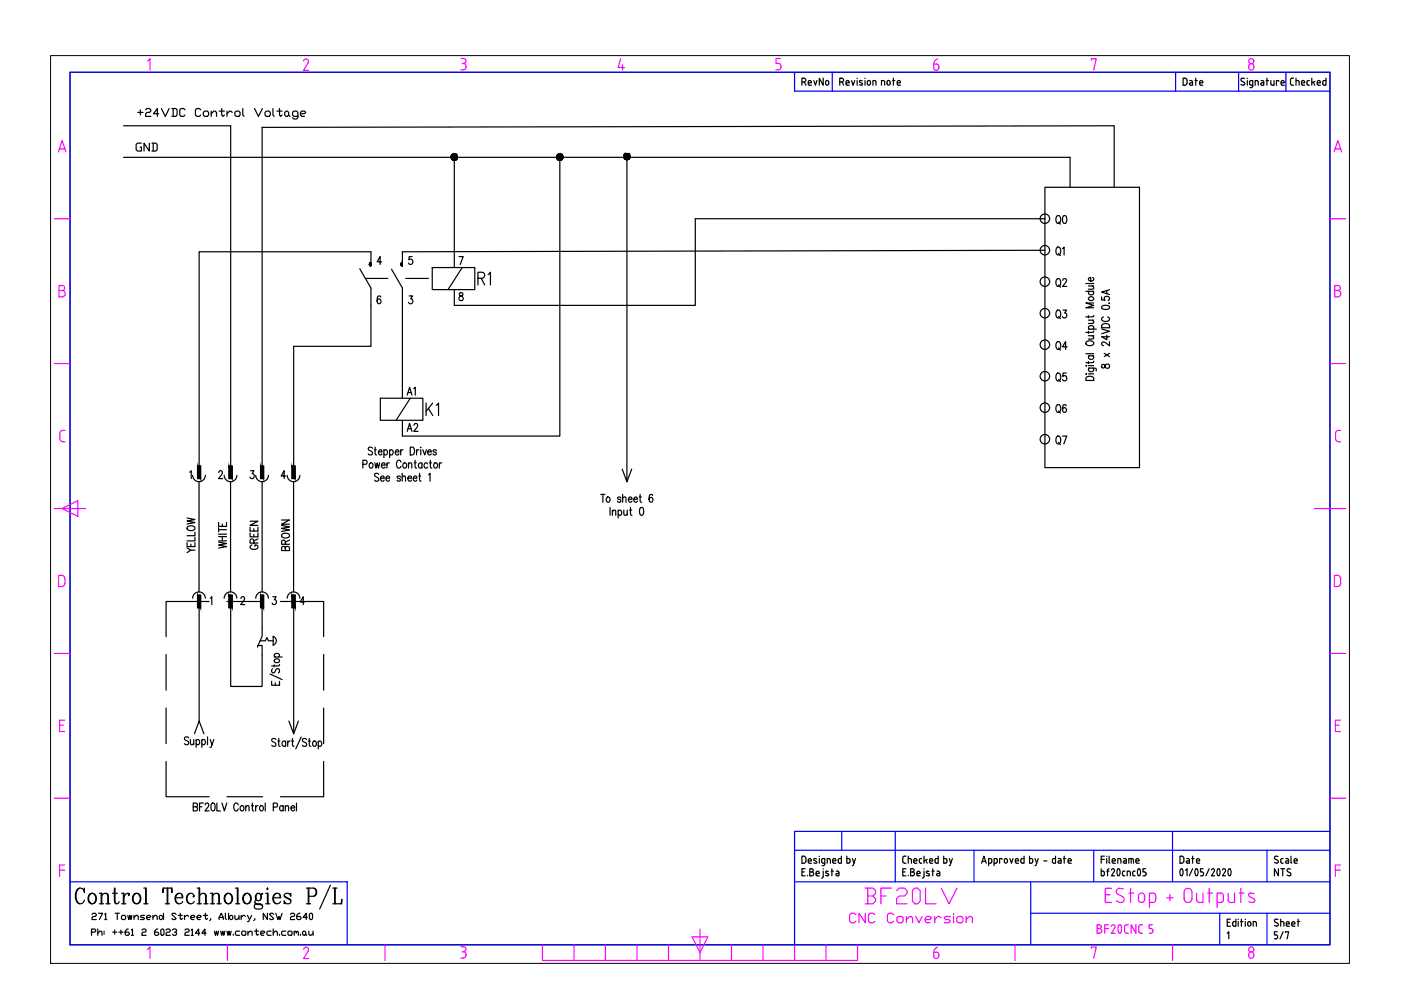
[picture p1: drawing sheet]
<svg xmlns="http://www.w3.org/2000/svg" width="297mm" height="210mm" viewBox="0 0 297 210" stroke-linecap="round" stroke-linejoin="round" font-family="sans-serif">
<defs><g id="words">
<text font-size="7.1" fill="#f0f" x="182.4" y="193">BF20LV</text>
<g font-size="5.7" fill="#f0f">
<text x="197.2" y="16.2">6</text>
<text x="197.2" y="204.6">6</text>
</g>
<g font-size="5.7">
<text x="105.1" y="61.7" transform="rotate(-90 105.1 61.7)">R1</text>
<text x="89.6" y="89.3">K1</text>
<text x="269.2" y="187.7">NTS</text>
</g>
<text font-size="5.3" fill="#f0f" x="179.2" y="196.8">CNC Conversion</text>
<g font-size="4.9">
<text x="223" y="48.7">Q0</text>
<text x="226.8" y="55.4" transform="rotate(-90 226.8 55.4)">Q1</text>
<text x="223" y="62.1">Q2</text>
<text x="223" y="68.8">Q3</text>
<text x="223" y="75.5">Q4</text>
<text x="223" y="82.2">Q5</text>
<text x="85.4" y="85">A1</text>
<text x="223" y="88.9">Q6</text>
<text x="85.4" y="92.8">A2</text>
<text x="223" y="95.6">Q7</text>
<text x="269.2" y="200.4">5/7</text>
</g>
<g font-size="4.4">
<text x="27.9" y="33.2">GND</text>
<text x="62.4" y="117.8" transform="rotate(-90 62.4 117.8)">BROWN</text>
</g>
</g></defs>
<!-- layer: 0 -->
<path d="M10.7 11.8h275.4v192.5h-275.4zM14.9 15.3h267.1v185h-267.1z" fill="none" stroke="#000" stroke-width=".21"/>
<!-- layer: FRAME070 -->
<g fill="none" stroke="#00f" stroke-width=".25">
<path d="M14.9 15.3h267.1v185h-267.1zM168.5 15.3v4h113.5M176.5 15.3v4M249.3 15.3v4M262.6 15.3v4M272.6 15.3v4M178.5 176.3v4M189.8 176.3v10.7M248.6 176.3v10.7M282 176.3h-113.5v24M14.9 187h58.7v13.3M168.5 187h113.5"/>
<path d="M168.5 180.3h113.5M206.5 180.3v6.7M218.5 193.6h63.5M218.5 187v13.3M231.9 180.3v6.7M258.6 193.6v6.7M268.6 180.3v6.7M268.6 193.6v6.7"/>
</g>
<!-- layer: FRAME050 -->
<g fill="none" stroke="#f0f" stroke-width=".25">
<path d="M31.3 13l.5-.6v2.5M64.4 12.9a.54 .54 0 0 1 .7-.3 .54 .54 0 0 1 .2 .7l-.9 1.6h1M97.7 12.4h.6a.54 .54 0 0 1 .5 .5 .54 .54 0 0 1-.5 .6M98 13.5h.3M98.3 13.4a.69 .69 0 0 1 .5 .7 .69 .69 0 0 1-.5 .7h-.6M131.6 12.4l-.5 1.9h1.3M132 13.8v1.1M165.5 12.4h-1v1.1l.5-.1a.69 .69 0 0 1 .6 .7 .69 .69 0 0 1-.6 .7h-.5M231.4 12.7v-.3h1l-.5 2.5M264.8 13.8a.59 .59 0 0 1 .9 0 .59 .59 0 0 1 0 .8 .59 .59 0 0 1-.9 0zM12.4 32.2l.8-2.4 .8 2.4M12.6 31.6h1.2"/>
<path d="M282.8 32.2l.8-2.4 .9 2.4M283.1 31.6h1.1M11.5 46.4h3.4M282 46.4h3.3M11.5 77.1h3.4M12.5 61.6h.7M13.2 60.5a.54 .54 0 0 1 .5 .6 .54 .54 0 0 1-.5 .5 .67 .67 0 0 1 .6 .7 .67 .67 0 0 1-.6 .6M13.2 60.5h-.7v2.4h.7M282 77.1h3.3M283 61.6h.6M283.6 61.6a.67 .67 0 0 1 .7 .7 .67 .67 0 0 1-.7 .6M283.6 61.6a.54 .54 0 0 0 .6-.5 .54 .54 0 0 0-.6-.6h-.6v2.4h.6"/>
<path d="M13.8 91.2a.83 .83 0 0 0-1.1 .4v1.4a.6 .6 0 0 0 .6 .6l.5 .1M283.2 93a.6 .6 0 0 0 .6 .6l.4 .1M283.2 91.9v1.1M284.2 91.2a.83 .83 0 0 0-1 .4v.3M11.5 107.8h6.7M13.2 107.8l3.3-1.6v3.3zM278.7 107.8h6.6M11.5 138.5h3.4M13.8 122.7a.69 .69 0 0 0-.8-.7h-.6v2.4a1.01 1.01 0 0 0 1.3-.5l.1-.3M13.8 122.7v1M282 138.5h3.3M282.9 122h.6a.73 .73 0 0 1 .7 .7v.9a.73 .73 0 0 1-.7 .8h-.6z"/>
<path d="M12.6 153.8h.8M13.7 152.7h-1.1v2.4h1.1M283.1 153.8h.8M284.2 152.7h-1.1v2.4h1.1M11.5 169.2h3.4M282 169.2h3.3M12.6 184.5h1.1M13.7 183.4h-1.1v2.4M146.7 198.6h3.4l-1.7 3.4zM148.4 197v6.6M232.6 196.1h.5a.39 .39 0 0 1 .4 .4 .39 .39 0 0 1-.4 .3 .51 .51 0 0 1 .5 .6 .51 .51 0 0 1-.5 .5h-.5zM232.6 196.9h.5"/>
<path d="M234.2 196.9h.8M234.4 189.7h1M235 196.1h-.8v1.8M235.6 196.4l.1-.2a.4 .4 0 0 1 .5-.1 .4 .4 0 0 1 .1 .6M235.7 188.3h-1.3v3h1.3M236.4 196.7l-.8 1.2h.8M237.2 196.2a1.68 1.68 0 0 0 0 1.6M237.2 196.2l.2-.1a1.23 1.23 0 0 1 0 1.8l-.2-.1M238.2 188.5l-.3-.1a.73 .73 0 0 0-1 .2 .73 .73 0 0 0 .1 1l1 .5a.71 .71 0 0 1 .2 1 .71 .71 0 0 1-1 .1l-.5-.2M238.4 197.4l.2 .4 .6 .1M239.2 196.1h-.6l-.1 .2-.1 1.1M239.4 189.4h1"/>
<path d="M239.7 188.3v3M240.8 196.1v1.8l-1-1.8v1.8M241.4 190a.67 .67 0 0 1 .6-.7 .67 .67 0 0 1 .7 .7v.7M241.4 190.7a.67 .67 0 0 0 .6 .6 .67 .67 0 0 0 .7-.6M241.4 190v.7M241.4 197.4l.2 .4 .6 .1M242.2 196.1h-.6l-.1 .2-.1 1.1M243.7 191.3h.7a.62 .62 0 0 0 .6-.5v-.9a.55 .55 0 0 0-.6-.5h-.7v3M244.3 196.1h-.7v.8h.6l.2 .4M244.4 197.5l-.2 .3-.6 .1M244.4 197.3v.2M247.4 190.4h1.3"/>
<path d="M248 189.7v1.3M251.3 188.6a.84 .84 0 0 1 .9-.2 .84 .84 0 0 1 .5 .8v1.3a.84 .84 0 0 1-.8 .8 .84 .84 0 0 1-.8-.8v-1.3zM253.7 189.4v1.4a.58 .58 0 0 0 .6 .5h.8v-1.9M256.1 189.4h1M256.4 188.3v3M258.1 191.3h.7a.58 .58 0 0 0 .6-.5v-.9a.55 .55 0 0 0-.6-.5h-.7v3M260.4 190.8a.58 .58 0 0 0 .6 .5M260.4 189.4v1.4M261.7 189.4v1.9h-.7M262.7 189.4h1.1M263.1 188.3v3M265.8 190.5l.2 .3-.2 .5h-.4l-.7-.1"/>
<path d="M265.9 189.5l-.9-.1-.3 .4 .2 .3 .9 .5M283.1 184.5h1.1M284.2 183.4h-1.1v2.4M31.3 201.3l.5-.5v2.4M48.2 200.3v3.3M64.4 201.2a.54 .54 0 0 1 .7-.3 .54 .54 0 0 1 .2 .8l-.9 1.5h1M81.6 200.3v3.3M97.7 200.7h.6M98 201.8h.3M98.3 200.7a.54 .54 0 0 1 .5 .5 .54 .54 0 0 1-.5 .6M98.3 201.8a.68 .68 0 0 1 .5 .6 .68 .68 0 0 1-.5 .7h-.6M115 200.3v3.3h66.8v-3.3"/>
<path d="M121.7 200.3v3.3M128.4 200.3v3.3M135.1 200.3v3.3M141.7 200.3v3.3M155.1 200.3v3.3M161.8 200.3v3.3M168.5 200.3v3.3M175.1 200.3v3.3M215.2 200.3v3.3M231.4 201v-.2h1l-.5 2.4M248.6 200.3v3.3M264.8 202.1a.59 .59 0 0 1 .9 0 .59 .59 0 0 1 0 .8 .59 .59 0 0 1-.9 0z"/>
<circle cx="265.3" cy="13" r=".54"/>
<circle cx="265.3" cy="201.3" r=".54"/>
</g>
<!-- layer: FRAME025 -->
<g fill="none" stroke="#000" stroke-width=".25">
<path d="M170 17.4h.4a.41 .41 0 0 0 .5-.4 .41 .41 0 0 0-.5-.4h-.4v1.5M170.5 17.4l.4 .7M171.6 18.1h.4M172 17.4a.32 .32 0 0 0-.3-.3 .32 .32 0 0 0-.3 .3v.4l.2 .3M172 17.4v.2h-.6M172.5 17.1l.4 1 .3-1M174.5 16.6v1.5l-.8-1.5v1.5M175 17.7v-.3a.33 .33 0 0 1 .4-.3 .33 .33 0 0 1 .3 .3v.3M175 17.7a.33 .33 0 0 0 .4 .4 .33 .33 0 0 0 .3-.4M178 17.4h.5a.41 .41 0 0 0 .4-.4 .41 .41 0 0 0-.4-.4h-.5v1.5M178.6 17.4l.3 .7M179.4 17.6h.7l-.1-.2a.33 .33 0 0 0-.3-.3 .33 .33 0 0 0-.3 .3l.1 .6 .6 .1"/>
<path d="M180.5 17.1l.4 1 .3-1M181.7 16.6v.1M181.7 17.1v1M182.8 17.7v.3h-.6M182.8 17.1h-.4l-.2 .1 .1 .2 .5 .3M183.4 16.6v.1M183.4 17.1v1M183.9 17.7a.33 .33 0 0 0 .3 .4 .33 .33 0 0 0 .3-.4M183.9 17.7v-.3a.33 .33 0 0 1 .3-.3 .33 .33 0 0 1 .3 .3l.1 .3M185.1 18.1v-1l.6 .1v.9M187.6 17.3l-.2-.2h-.5v1M187.6 17.4v.7"/>
<path d="M188.1 17.7a.33 .33 0 0 0 .3 .4 .33 .33 0 0 0 .3-.4M188.7 17.4a.33 .33 0 0 0-.3-.3 .33 .33 0 0 0-.3 .3v.3M188.7 17.4v.3M189.2 17.1h.5M189.4 16.6v1.5M190.9 17.4a.33 .33 0 0 0-.3-.3 .33 .33 0 0 0-.4 .3l.1 .6 .6 .1M190.9 17.4v.2h-.7M251.2 16.6h.2a.99 .99 0 0 1 .2 1.2l-.4 .3M251.2 16.6h-.4v1.5h.4M252.3 17.1l.5 .1v.9l-.6-.1v-.4h.6M253.4 17.1h.4M253.5 16.6v1.5"/>
<path d="M254.4 17.6h.6v-.2a.33 .33 0 0 0-.3-.3 .33 .33 0 0 0-.3 .3v.6l.6 .1M263.3 17.2l.4 .2a.37 .37 0 0 1 .1 .6 .37 .37 0 0 1-.5 0l-.2-.1M263.8 16.7l-.4-.1-.2 .1-.1 .3 .2 .2M264.4 16.6v.1M264.4 17.1v1M265 18.6h.3M265.6 18.1l-.6-.2-.1-.5 .2-.3h.5v1.2l-.3 .3M266.1 18.1v-1l.6 .1 .1 .9M267.4 17.1l.5 .1v.9l-.5-.1v-.4h.5M268.4 17.1h.6M268.6 16.6v1.5M269.4 17.1l.1 .8 .6 .2v-1"/>
<path d="M271.1 17.3v-.2h-.5v1M271.6 17.6h.7v-.2a.33 .33 0 0 0-.4-.3 .33 .33 0 0 0-.3 .3l.1 .6 .6 .1M274.3 16.6l-.7 .2v.9l.2 .3 .5 .1M274.8 17.1l.6 .1v.9M274.8 16.6v1.5M276.6 17.4a.33 .33 0 0 0-.3-.3 .33 .33 0 0 0-.4 .3l.1 .6 .6 .1M276.6 17.4v.2h-.7M277.4 17.1l-.3 .3v.5l.3 .2M277.4 18.1h.2M277.4 17.1h.2M278.1 16.6v1.5M278.4 17.4l.4 .7"/>
<path d="M278.8 17.3l-.7 .3M279.3 17.6h.6v-.2a.33 .33 0 0 0-.3-.3 .33 .33 0 0 0-.3 .3l.1 .6 .5 .1M280.7 17.1l-.2 .3v.5l.2 .2M280.7 17.1h.4M281.1 16.6v1.5h-.4M16.9 188.3a2.13 2.13 0 0 0 0 3.3M17.8 188.8l.1 .5v-1l-.1 .5a.88 .88 0 0 0-1-.5 .88 .88 0 0 0-.7 .8 1.9 1.9 0 0 0 .8 2.5 .89 .89 0 0 0 1-.8M19.4 197.6h.7l.2-.4-.2-.2h-.7v1.3M19.4 189.4a1.14 1.14 0 0 0-.7 1.2 1.14 1.14 0 0 0 1 1 1.14 1.14 0 0 0 .7-1.2 1.14 1.14 0 0 0-1-1 1.28 1.28 0 0 0 0 2.2M19.5 193.9l.2-.3h.5l.2 .3-.2 .4h-.5l-.2 .2v.5h.9M19.7 189.4a1.28 1.28 0 0 1 0 2.2M20.7 197.9l.5-.5h.2l.2 .2v.7"/>
<path d="M20.7 197v1.3M20.9 193.6h.9l-.7 1.4M21.1 189.4h.5v2.2M21.1 191.6h.9M21.5 189.4v2.2M21.6 189.9a.74 .74 0 0 1 .7-.5 .74 .74 0 0 1 .7 .5v1.7M22.1 197.4v.2M22.1 197.9v.2M22.2 193.9l.2-.3v1.4M22.2 195h.4M22.5 189.4l.4 .5v1.7M22.5 191.6h.9"/>
<path d="M23.9 197.6h.9M23.9 189.4h1M24.2 188.3v2.7l.2 .5 .5 .1 .4-.4M24.3 197.2v.9M24.4 188.3v2.7l.2 .6M24.4 193.6h.9M24.9 193.6v1.4M25.2 197.6h.9M25.6 197.2v.9M25.8 189.4h.5v2.2M25.8 191.6h.9M26 194.1h.4l.2 .2v.5l-.2 .2h-.4l-.2-.2v-.5z"/>
<path d="M26.2 189.4v2.2M27.1 194.1l.2 .9 .2-.9 .3 .9 .2-.9M27.2 197h-.2l-.5 .4v.7l.2 .2h.5l.2-.4-.2-.3h-.7M27.3 189.6l-.1 .1 .1 .2 .1-.2-.1-.3a.95 .95 0 0 0-1 1M27.9 197.2l.2-.2v1.3M27.9 198.3h.4M28.4 194.5l.5-.4h.2l.2 .2v.7M28.4 194.1v.9M28.8 189.4a1.14 1.14 0 0 0-.7 1.2 1.14 1.14 0 0 0 1 1 1.14 1.14 0 0 0 .8-1.2 1.14 1.14 0 0 0-1.1-1 1.28 1.28 0 0 0 0 2.2M29.1 189.4a1.28 1.28 0 0 1 0 2.2M30.1 197.2l.2-.2h.5l.2 .2-.2 .4h-.5l-.2 .3v.4h.9M30.5 188.3h.5v3.3"/>
<path d="M30.5 191.6h.9M30.6 194.1h-.6l-.2 .2 .2 .2h.4l.2 .3-.2 .2h-.6M30.9 188.3v3.3M31.1 194.5h.7l.2-.2-.2-.2h-.5l-.2 .2v.5l.2 .2h.5M32.4 194.5l.5-.4h.2l.2 .2v.7M32.4 194.1v.9M33.4 197h-.2l-.4 .4v.7l.2 .2h.4l.2-.2-.2-.5h-.6M34 194.1h.2l.5 .4-.5 .5-.4-.2v-.5zM34.1 197.2l.2-.2 .5 .2v.9l-.3 .2-.4-.2zM34.7 193.6v1.4M34.7 188.3l-.1 1v-1h1.9v1l-.2-1M35.1 191.6h.9"/>
<path d="M35.2 197.2l.2-.2h.5l.2 .2v.2l-.2 .2h-.5l-.2 .3v.4h.9M35.4 188.3v3.3M35.6 188.3v3.3M36.5 197.2l.3-.2h.4l.2 .4-.4 .2M37.2 197.6l.2 .3-.2 .4h-.4l-.3-.2M37.2 190.4h1.5a.8 .8 0 0 0-.5-1 .8 .8 0 0 0-1 .5 1.05 1.05 0 0 0 0 1.3 1.05 1.05 0 0 0 1.3 .3l.2-.3M37.3 193.9l-.2-.3h-.4l-.3 .3 .9 .9-.2 .2h-.4l-.3-.2M37.8 194.1h.9M37.9 189.4a1.28 1.28 0 0 0 0 2.2M38.2 193.6v1.2l.2 .2 .3-.2M38.5 189.6l.1 .8M39.1 194.1v.9"/>
<path d="M39.2 197.2l.2-.2h.5l.2 .2-.2 .4h-.5l-.2 .3v.4h.9M40 194.3l-.2-.2h-.2l-.5 .4M40.3 189.4a1.28 1.28 0 0 0 0 2.2M40.4 194.5h.7l.2-.2-.2-.2h-.4l-.3 .2v.5l.3 .2h.4M40.5 197.2l.3-.2v1.3M40.5 198.3h.5M41.1 189.9l-.2 .1 .2 .2 .1-.2a.79 .79 0 0 0-.7-.6 .79 .79 0 0 0-.8 .5 1.05 1.05 0 0 0 0 1.3 1.05 1.05 0 0 0 1.2 .3l.3-.3M41.8 194.5h.7l.2-.2-.2-.2h-.5l-.2 .2v.5l.2 .2h.5M41.8 191.6h.9M41.8 188.3h.5v3.3M42.2 188.3v3.3M42.3 197.9h-.9l.7-.9v1.3"/>
<path d="M42.3 189.9a.74 .74 0 0 1 .7-.5 .74 .74 0 0 1 .7 .5v1.7M43.1 194.1h.9M43.2 189.4l.4 .5v1.7M43.2 191.6h.9M43.6 193.6v1.2l.2 .2 .2-.2M43.7 197.9h-.9l.6-.9v1.3M44.6 189.4h.5v2.2M44.6 191.6h.9M44.7 194.8l-.3 .4M45 189.4v2.2M45.1 189.9a.74 .74 0 0 1 .7-.5 .74 .74 0 0 1 .7 .5v1.7M45.5 197.4l.2 .9 .2-.9 .2 .9 .2-.9"/>
<path d="M46 189.4l.4 .5v1.7M46 191.6h.9M46.5 195v-.5l.4-.9 .4 .9v.5M46.5 194.5h.8M46.8 197.4l.2 .9 .2-.9 .2 .9 .3-.9M47.8 193.6v1.2l.2 .2M48.1 197.4l.2 .9 .3-.9 .2 .9 .2-.9M48.3 189.4a1.14 1.14 0 0 0-.8 1.2 1.14 1.14 0 0 0 1 1 1.14 1.14 0 0 0 .8-1.2 1.14 1.14 0 0 0-1-1 1.28 1.28 0 0 0 0 2.2M48.5 194.5l.4-.4h.2l.3 .2v.5l-.5 .2zM48.5 193.6v1.4M48.5 189.4a1.28 1.28 0 0 1 0 2.2M49.5 198.1v.2"/>
<path d="M49.8 194.1v.7l.2 .2h.2l.5-.5M49.9 188.3h.6v3.3M49.9 191.6h.9M50.3 188.3v3.3M50.7 194.1v.9M50.8 197.4h-.7l-.2 .2v.5l.2 .2h.7M51.1 194.1v.9M51.2 197.6l.3-.2h.4l.2 .2v.5l-.2 .2h-.4l-.3-.2zM52 194.3l-.4-.2-.5 .4M52.3 189.4a1.14 1.14 0 0 0-.8 1.2 1.14 1.14 0 0 0 1 1 1.14 1.14 0 0 0 .8-1.2 1.14 1.14 0 0 0-1-1 1.26 1.26 0 0 0 0 2.2M52.5 194.1l.4 .9M52.5 189.4a1.28 1.28 0 0 1 0 2.2"/>
<path d="M52.6 197.9l.4-.5h.2l.3 .2v.7M52.6 197.4v.9M53.4 194.1l-.7 1.3h-.2M53.9 197.4h.9M54 194.8l-.2 .4M54 191.3l.5 .3 1.1 .2 .1 .3-.1 .5-.4 .1-1.2-.1-.1-.5 .1-.3 .4-.2M54.3 190.7a.71 .71 0 0 0-.1 .9l1 .2 .5 .3M54.3 197v1.1l.3 .2 .2-.2M54.4 189.6a.76 .76 0 0 1 1.1 .4 .76 .76 0 0 1-.6 1 .8 .8 0 0 1-.7-.5 .8 .8 0 0 1 .2-.9zM54.4 189.6l-.1 .3 .1 .9M55.2 189.6l.1 .3-.1 .9M55.2 197.9h.7l.2-.3-.2-.2h-.4l-.3 .2v.5l.3 .2h.4"/>
<path d="M55.4 189.6h.3v-.2l-.4 .3M56.3 189.4h.5v2.2M56.3 191.6h.9M56.7 193.6v1.4l-.9-1.4v1.4M56.7 188.3l.1 .1-.1 .2-.1-.2zM56.7 189.4v2.2M57.5 197.4h-.7l-.2 .2v.5l.2 .2h.7M57.9 197.9l.5-.5h.2l.2 .2v.7M57.9 197v1.3M58 190.4h1.5a.8 .8 0 0 0-.6-1 .8 .8 0 0 0-.9 .5 1.05 1.05 0 0 0 0 1.3 1.05 1.05 0 0 0 1.2 .3l.3-.3M58 193.9l-.2-.3h-.4l-.3 .3 .9 .9-.2 .2h-.4l-.3-.2M58.5 193.6l.4 1.4 .3-.7 .2 .7 .4-1.4"/>
<path d="M58.6 189.4a1.28 1.28 0 0 0 0 2.2M59.2 189.6l.2 .8M59.3 198.1v.2M60.3 189.9l1.4 .9v.5l-.4 .3-.8-.1-.2-.5v.6l.1-.3M60.6 197.4h-.7l-.2 .2v.5l.2 .2h.7M61 197.6l.2-.2h.5l.2 .2v.5l-.2 .2h-.5l-.2-.2zM61.5 189.7l.2-.3v.6l-.6-.6h-.5l-.3 .3v.3l1.4 1M61.6 193.9l.2-.3h.5l.2 .3-.2 .4h-.5l-.2 .2v.5h.9M62.4 197.6l.2-.2 .2 .5M62.4 197.4v.9M62.8 197.6l.2-.2 .3 .2v.7M63.6 193.6h-.2l-.5 .5v.7l.3 .2h.4l.2-.2-.2-.5h-.7"/>
<path d="M63.7 198.1v.2M64.1 197.6l.3-.2 .4 .2v.5l-.2 .2-.5-.2zM64.8 198.1l.2 .2M65 188.3h1.5a.9 .9 0 0 1 .7 .9 .9 .9 0 0 1-.7 .8h-1M65 191.6h.9M65.2 194.5h-.9l.6-.9v1.4M65.4 188.3v3.3M65.5 197.4v.7l.2 .2h.2l.5-.4M65.5 188.3v3.3M65.8 193.6h.3l.2 .3v.9l-.2 .2-.5-.2v-.9zM66.4 197.4v.9M66.5 188.3a.97 .97 0 0 1 .5 .9 .97 .97 0 0 1-.5 .8"/>
<path d="M70.1 187.7l-2.3 5M70.6 191.6h1.9v-.9l-.2 .9M70.6 188.3h.9M70.9 188.3v3.3M71.1 188.3v3.3M170 184.9h.5M170.7 184.2h-.7v1.5h.7M170.9 182l-.3-.4-.6-.1v1.5h.6l.3-.4M170.9 182v.6M171.2 185.6v.1M171.4 182.4a.33 .33 0 0 1 .3-.4 .33 .33 0 0 1 .3 .4M171.4 182.4v.4l.2 .2"/>
<path d="M171.6 183h.4M172 182.4v.1h-.6M172.1 184.8a.33 .33 0 0 0 .3-.3 .33 .33 0 0 0-.3-.3h-.4v1.5h.4a.41 .41 0 0 0 .4-.4 .41 .41 0 0 0-.4-.4h-.4M173 185.2h.7v-.2a.33 .33 0 0 0-.3-.3 .33 .33 0 0 0-.4 .3l.1 .6 .6 .1M173.1 182.1l-.4-.1-.2 .2 .1 .2 .6 .3-.1 .3-.6-.1M173.7 181.5v.1M173.7 182v1M174.3 183.5h.3M174.5 185.9l-.3 .3M174.5 184.2v.1M174.5 184.7v1.2M174.9 183l-.6-.1-.1-.6 .2-.2 .5-.1v1.2l-.3 .3"/>
<path d="M175.6 184.8l-.3-.1-.3 .1 .1 .3 .6 .3-.1 .2h-.6M176 182.3l-.1-.2-.5-.1v1M176.1 182.3v.7M176.2 184.7h.5M176.4 184.2v1.5M176.5 182.5h.7v-.2a.33 .33 0 0 0-.3-.3 .33 .33 0 0 0-.4 .4v.4l.3 .2M176.8 183h.4M177.3 184.7h.3M177.6 184.7l.2 .1 .1 .9-.6-.1v-.3l.6-.1M178.4 181.5v1.5h-.6l-.1-.3v-.5l.7-.2M179.5 181.5v1.5h.4M179.5 182h.4"/>
<path d="M179.9 182l.3 .3v.6l-.3 .1M180.7 182l.4 1M181.4 182l-.5 1.5h-.2M192.1 181.5l-.5 .1-.2 .3 .1 .9 .6 .2M192.1 184.2h-.7v1.5h.7M192.6 182l.5 .1 .1 .2M192.6 181.5v1.5M193.2 182.3v.7M193.5 184.2a.33 .33 0 0 1 .3 .3 .33 .33 0 0 1-.3 .3M193.5 184.2h-.4v1.5M193.7 182.4a.33 .33 0 0 1 .4-.4 .33 .33 0 0 1 .3 .4M193.8 182.4v.5l.6 .1"/>
<path d="M194.4 182.4v.1h-.6M194.4 185a.33 .33 0 0 1 .3-.3 .33 .33 0 0 1 .4 .3M195.4 182l-.3 .1-.2 .2 .1 .6 .4 .1M195.9 181.5v1.5M195.9 184.2v.1M195.9 184.7v1.2M196.3 182.4l.3 .6M196.6 182.2l-.7 .3M197 184.8l-.5-.1v.4M197.1 182.4v.5l.7 .1M197.1 182.4a.33 .33 0 0 1 .3-.4 .33 .33 0 0 1 .3 .4M197.6 184.7h.5"/>
<path d="M197.8 182.4v.1h-.7M197.8 184.2v1.5M198.5 182l-.2 .2-.1 .5 .3 .3M198.5 182h.4M198.7 184.7h.3M198.9 181.5v1.5h-.4M198.9 184.7l.3 .3M200.1 181.5v1.5h.5l.1-.3M200.1 182l.5 .1 .1 .2M200.8 182.3v.4M201.3 182l.3 1M201.9 182l-.5 1.5h-.1"/>
<path d="M208.1 183l.5-1.5 .5 1.5M208.3 182.6h.7M209.6 183h.4M210 182l.2 .2 .1 .5-.3 .3M210 182h-.4v1.5M210.8 183h.4M211.1 182l.3 .2v.5l-.3 .3M211.2 182h-.4v1.5M212.4 182.2v-.2h-.5v1M212.9 182.4a.33 .33 0 0 1 .4-.4 .33 .33 0 0 1 .3 .4M212.9 182.7a.33 .33 0 0 0 .4 .3 .33 .33 0 0 0 .3-.3M213 182.4v.3"/>
<path d="M213.6 182.4v.3M214.1 182l.4 1 .3-1M215.3 182.4a.33 .33 0 0 1 .3-.4 .33 .33 0 0 1 .3 .4M215.3 182.4l.1 .5 .6 .1M216 182.4v.1h-.7M217.1 181.5v1.5h-.5l-.2-.3 .1-.5 .6-.2M218.3 181.5v1.5h.5l.1-.3v-.5l-.6-.2M219.4 182l.4 1M220.1 182l-.5 1.5h-.2M221.3 182.5h.7M223.8 181.5v1.5h-.5l-.2-.3 .1-.5 .6-.2M224.4 182l.5 .2 .1 .8-.6-.1-.1-.1 .2-.3"/>
<path d="M224.6 182.5h.4M225.5 182h.5M225.6 181.5v1.5M226.5 182.8l.2 .2h.4M226.5 182.4a.33 .33 0 0 1 .3-.4 .33 .33 0 0 1 .3 .4M226.5 182.4v.4M227.1 182.4v.1h-.6M233.5 184.2v1.5h.5l.1-.3v-.6l-.6-.1M233.5 182.2h.6M234.1 181.5h-.6v1.5M234.6 181.5v.1M234.6 182v1"/>
<path d="M234.6 184.7h.6M235.1 184.2l-.3 .3v1.2M235.2 181.5v1.3l.1 .2M235.6 184.4l.4-.2a.33 .33 0 0 1 .2 .5M235.8 182.4v.4l.3 .2M235.8 182.4a.33 .33 0 0 1 .3-.4 .33 .33 0 0 1 .4 .4M236.1 183h.4M236.3 184.7l-.7 1h.7M236.5 182.4v.1h-.7M237 184.3v-.1a.85 .85 0 0 1 .1 1.5l-.1-.1a1.41 1.41 0 0 1 0-1.3zM237.6 182.3l-.1-.2-.5-.1v1M237.7 182.3v.7"/>
<path d="M238.2 182l.6 .2v.8l-.6-.1v-.1l.2-.3M238.3 184.7l-.3 .3v.6l.3 .1M238.3 184.7h.2M238.3 185.7h.2M238.4 182.5h.4M239.3 183v-1l1 .2v.8M239.6 185l-.1-.3h-.5v1M239.7 185v.7M239.8 182v1M240.7 184.7h-.4l-.2 .3 .1 .6 .5 .1M240.8 182.4a.33 .33 0 0 1 .4-.4 .33 .33 0 0 1 .3 .4M240.8 182.4l.1 .5 .6 .1"/>
<path d="M241.3 184.3l.1-.1a.87 .87 0 0 1 .1 1.5l-.2-.1a1.41 1.41 0 0 1 0-1.3zM241.5 182.4v.1h-.7M242.9 184.2h-.6v.7h.5l.2 .3M243 185.4l-.2 .3h-.5M243 185.2v.2M250.3 184.3l.1-.1a.87 .87 0 0 1 .1 1.5l-.2-.1a1.41 1.41 0 0 1 0-1.3zM251 182l-.2-.4-.6-.1v1.5h.6l.2-.4M251 182v.6M251.3 184.5l.4-.3v1.5M251.6 182l.5 .2 .1 .8-.6-.1-.1-.1 .3-.3M251.8 182.5h.4M252.7 182h.5"/>
<path d="M252.8 181.5v1.5M252.8 184.2l-.6 1.5M253.5 184.3l.1-.1a.85 .85 0 0 1 .1 1.5l-.2-.1a1.41 1.41 0 0 1 0-1.3zM253.7 182.4v.4l.2 .2M253.7 182.4a.33 .33 0 0 1 .3-.4 .33 .33 0 0 1 .3 .4M253.9 183h.5M254.4 182.4v.1h-.7M255.1 184.2h-.6v.7h.5l.2 .5-.2 .3h-.5M256.4 184.2l-.7 1.5M256.8 184.4l.4-.2a.33 .33 0 0 1 .3 .5M257.5 184.7l-.6 1h.6M258.2 184.3l.1-.1a.85 .85 0 0 1 0 1.5l-.1-.1a1.41 1.41 0 0 1 0-1.3z"/>
<path d="M259.2 184.4l.2-.2a.34 .34 0 0 1 .4 .1 .34 .34 0 0 1 0 .4M259.8 184.7l-.6 1h.7M260.2 197.9l.3-.4v1.6M260.2 195.6h.5M260.5 184.3l.1-.1a.87 .87 0 0 1 .1 1.5l-.2-.1a1.41 1.41 0 0 1 0-1.3zM260.9 194.9h-.7v1.5h.7M262 194.9v1.5l-.5-.1-.1-.2v-.6l.6-.1M262.5 194.9v.1M262.5 195.4v1M263 195.4h.5M263.2 194.9v1.5M264 194.9v.1"/>
<path d="M264 195.4v1M264.5 195.7a.33 .33 0 0 1 .4-.3 .33 .33 0 0 1 .3 .3M264.5 196a.33 .33 0 0 0 .4 .4 .33 .33 0 0 0 .3-.4M264.5 195.7v.3M265.2 195.7v.3M265.7 196.4v-1l.6 .1 .1 .9"/>
</g>
<!-- layer: 0 -->
<g fill="none" stroke="#000" stroke-width=".25">
<path d="M26.2 33.4h200.7M26.2 26.7h22.7v72.1M29.2 23.8h1.1M29.8 23.3v1.1M30.9 23.3l.3-.3h.5l.3 .3v.3l-.3 .2h-.5l-.3 .3v.6h1.1M33.6 24.1h-1.1l.9-1.1v1.7M34.2 23l.8 1.7 .9-1.7M36.4 23h.9l.2 .3v1.1l-.2 .3h-.9M36.7 23v1.7M39.2 23.3l-.3-.3h-.5l-.3 .3v1.1l.3 .3h.5l.3-.3M42.6 23.3l-.3-.3h-.6l-.3 .3v1.1l.3 .3h.6l.3-.3M43.4 23.6h.6l.2 .2v.6l-.2 .3h-.6l-.3-.3v-.6z"/>
<path d="M44.8 24.1l.5-.5h.3l.3 .2v.9M44.8 23.6v1.1M46.5 23.6h1.1M47 23v1.4l.3 .3 .3-.3M48.1 23.6v1.1M49.2 23.8l-.2-.2h-.3l-.6 .5M49.8 23.8l.3-.2h.5l.3 .2v.6l-.3 .3h-.5l-.3-.3zM51.5 23v1.4l.2 .3M54 23l.8 1.7 .8-1.7M56.2 23.8l.3-.2h.5l.3 .2v.6l-.3 .3h-.5l-.3-.3zM57.9 23v1.4l.2 .3M58.7 23.6h1.1"/>
<path d="M59.3 23v1.4l.2 .3 .3-.3M60.4 23.8l.3-.2h.2l.3 .2v.6l-.3 .3h-.2l-.3-.3zM61.2 24.4l.3 .3M63.2 24.7h-.9l-.3-.3v-.6l.3-.2h.6l.3 .2v1.2l-.3 .2h-.6l-.3-.2M63.7 24.1h.9l.2-.3-.2-.2h-.6l-.3 .2v.6l.3 .3h.6M95.7 33.2h.1M95.7 33.3h.1M95.7 33.4h.1M95.7 33.5h.1M95.7 33.5h.2M95.7 33.3v.1M95.7 33.1h.1"/>
<path d="M95.7 33.1h.2M95.7 33.2h.2M95.7 33.4h.2M95.7 33.1v.2M95.7 33.4v.1M95.7 33.6h.2M95.7 33.7h.1M95.8 33.4v.2M95.8 33.3v.1M95.8 33v.3M95.8 33h.1M95.8 33.7h.1"/>
<path d="M95.8 33.6l.1 .1M95.8 33.5v.1M95.8 33v.1M95.8 33.1l.1 .2h-.2M95.8 33.8h.1M95.8 32.9v.1M95.8 33.4v.1M95.8 33.6v.2M95.8 32.9h.1M95.9 32.9h.1M95.9 33h.1M95.9 33.1h.1"/>
<path d="M95.9 33.2h.1M95.9 33.1l.1 .2-.1-.2M95.9 33.3h.1M95.9 33.4h.1M95.9 33.5h.1M95.9 33.6h.1M95.9 33.7h.1M95.9 33.6l.1 .1-.1-.1M95.9 33.8h.1M95.9 33.5v.1M95.9 33v.1M95.9 33.4v.1"/>
<path d="M95.9 32.8v.1M95.9 33.9h.2M95.9 32.9v.1M95.9 33.8v.1M96 32.9l-.1 .1M96 32.9h.3M96 33h.3M96 33.1h.3M96 33.2h.3M96 33.4h.3M96 33.5h.3M96 33.7h.3"/>
<path d="M96 33.5v.1M96 33.3v.1M96 33v.1M96 32.8v.1M96 32.8h.1M96 32.9h.1M96 33h.1M96 33.1h.1M96 33.1l.1 .2M96 33.5h.1M96 33.6h.1M96 33.6l.1 .1"/>
<path d="M96 32.9v.1M96 33.4v.1M96 33.8v.1M96 34h.1M96 33.7v.1M96 33.4v.3M96 32.7v.6M96 33.8v.2M96.1 33.8l-.1-.1 .1 .1M96.1 32.7h.1M96.1 32.8h.1M96.1 32.9h.1"/>
<path d="M96.1 33h.1M96.1 33.1h.1M96.1 33.3h.1M96.1 33.5h.1M96.1 33.6h.1M96.1 33.7h.1M96.1 33.8h.1M96.1 33.9h.1M96.1 34h.2M96.1 33.7v.1M96.1 33.5v.1M96.1 33v.1"/>
<path d="M96.1 32.8v.1M96.1 32.7v.1M96.1 32.9v.1M96.1 33.1v.2M96.1 33.4v.1M96.1 33.6v.1M96.1 33.8v.2M96.2 33.7v.1M96.2 33.4v.3M96.2 33.3v.1M96.2 32.7v.6M96.2 33.8v.2"/>
<path d="M96.2 34h.1M96.2 33.5v.1M96.2 33v.1M96.2 32.8v.1M96.2 32.7h.1M96.2 32.8h.1M96.2 32.9h.1M96.2 33h.1M96.2 33.1h.1M96.2 33.3h.1M96.2 33.5h.1M96.2 33.6h.1"/>
<path d="M96.2 33.7h.1M96.2 33.8h.1M96.2 33.9h.1M96.2 32.7v.1M96.2 32.9v.1M96.2 33.1v.2M96.2 33.4v.1M96.2 33.6v.1M96.3 33.7v.1M96.3 33.4v.3M96.3 33.3v.1M96.3 32.7v.6"/>
<path d="M96.3 33.8v.2M96.3 32.8h.1M96.3 32.9h.1M96.3 33h.1M96.3 33.1h.1M96.3 33.2h.1M96.3 33.1l.1 .2M96.3 33.3h.1M96.3 33.4h.1M96.3 33.5h.1M96.3 33.6h.1M96.3 33.7h.1"/>
<path d="M96.3 33.6l.1 .1M96.3 34h.1M96.3 33.5v.1M96.3 33v.1M96.3 32.8v.1M96.3 32.9v.1M96.3 33.4v.1M96.4 32.7l-.1 .1M96.4 33.8h.1M96.4 33.9v.1M96.4 32.9h.3M96.4 33h.5"/>
<path d="M96.4 33.1h.5M96.4 33.2h.6M96.4 33.4h.6M96.4 33.5h.6M96.4 34h.1M96.4 33.5v.1M96.4 33.3v.1M96.4 33v.1M96.4 32.8v.1M96.4 32.8h.2M96.4 32.9h.2M96.4 33h.2"/>
<path d="M96.4 33.1h.2M96.4 33.1l.2 .2M96.4 33.5h.2M96.4 33.6h.2M96.4 33.6l.2 .1M96.4 32.9v.1M96.4 33.4v.1M96.5 33.7v.1M96.5 33.4v.3M96.5 33.3v.1M96.5 32.7v.6M96.5 32.7h.1"/>
<path d="M96.5 33.8v.2M96.6 33.8l-.2-.1 .2 .1M96.6 32.7l-.2 .1M96.6 33.9l-.2 .1M96.6 32.8l.1 .1M96.6 32.9h.1M96.6 33h.1M96.6 33.1h.1M96.6 33.3h.1M96.6 33.5h.1M96.6 33.6h.1M96.6 33.7h.1"/>
<path d="M96.6 33.8h.1M96.6 33.9h.1M96.6 34h.1M96.6 33.7v.1M96.6 33.5v.1M96.6 33v.1M96.6 32.8v.1M96.6 32.7v.1M96.6 32.9v.1M96.6 33.1v.2M96.6 33.4v.1M96.6 33.6v.1"/>
<path d="M96.6 33.8v.2M96.6 33.4v.3M96.6 33.3v.1M96.6 32.8v.5M96.6 33.8l-.2 .2M96.7 33.9h.1M96.7 33.7v.1M96.7 33.5v.1M96.7 33v.1M96.7 32.9h.1M96.7 33h.1M96.7 33.1h.1"/>
<path d="M96.7 33.3h.1M96.7 33.5h.1M96.7 33.6h.1M96.7 33.7h.1M96.7 32.9v.1M96.7 33.1v.2M96.7 33.4v.1M96.7 33.6v.1M96.7 33.8v.1M96.7 33.4v.3M96.7 33.3v.1M96.7 32.8v.5"/>
<path d="M96.8 32.9h.1M96.8 33h.1M96.8 33.1h.1M96.8 33.3h.1M96.8 33.5h.1M96.8 33.6h.1M96.8 33.7h.1M96.8 33.7l-.1 .1M96.8 33.5v.1M96.8 33v.1M96.8 32.9v.1M96.8 33.1v.2"/>
<path d="M96.8 33.4v.1M96.8 33.6v.1M96.9 33.4v.4h-.2M96.9 33.3v.1M96.9 33v.3M96.9 33h.1M96.9 33.6l-.5 .1M96.9 33.5v.1M96.9 33.1h.1M96.9 33.3h.1M96.9 33.5h.1M96.9 33.6h.1"/>
<path d="M96.9 33.1v.2M96.9 33.4v.1M97 33.3h.1M97 33.4h.1M97 33.5h.1M97 33.3v.1M97 33.4v.1M118 33.2h.1M118 33.3h.1M118 33.4h.1M118 33.5h.1M118.1 33.2h.6"/>
<path d="M118.1 33.4h.6M118.1 33.5h.6M118.1 33.3v.1M118.1 33.1h.1M118.1 33.3h.1M118.1 33.5h.1M118.1 33.1v.2M118.1 33.4v.1M118.1 33.1h.6M118.1 33.6h.1M118.1 33.7h.1M118.1 33.7h.6"/>
<path d="M118.1 33.4l.1 .3M118.1 33v.3M118.1 33h.1M118.2 33h.1M118.2 33h.5M118.2 33.4v.4M118.2 33.3v.1M118.3 33h.1M118.3 33.1h.1M118.3 33.3h.1M118.3 33.5h.1M118.3 33.6h.1"/>
<path d="M118.3 33.7h.1M118.3 33.8h.1M118.3 33.7v.1M118.3 33.5v.1M118.3 33v.1M118.3 33.1v.2M118.3 33.4v.1M118.3 33.6v.1M118.3 33.4v.3M118.3 33.3v.1M118.3 32.8v.5M118.3 33.9h.2"/>
<path d="M118.3 33.8v.1M118.3 32.9h-.1v.4M118.4 33.7v.1M118.4 33.5v.1M118.4 33v.1M118.4 32.8v.1M118.4 32.8h.1M118.4 32.9h.1M118.4 33h.1M118.4 33.1h.1M118.4 33.3h.1M118.4 33.5h.1"/>
<path d="M118.4 33.6h.1M118.4 33.7h.1M118.4 33.8h.1M118.4 32.9v.1M118.4 33.1v.2M118.4 33.4v.1M118.4 33.6v.1M118.4 33.8v.1M118.4 34h.1M118.4 33.4v.3M118.4 33.3v.1M118.4 32.7v.6"/>
<path d="M118.4 33.8v.2M118.5 32.7h.1M118.5 32.8h.1M118.5 32.9h.1M118.5 33h.1M118.5 33.1h.1M118.5 33.3h.1M118.5 33.5h.1M118.5 33.6h.1M118.5 33.7h.1M118.5 33.8h.1M118.5 33.9h.1"/>
<path d="M118.5 34h.2M118.5 33.7v.1M118.5 33.5v.1M118.5 33v.1M118.5 32.8v.1M118.5 32.7v.1M118.5 32.9v.1M118.5 33.1v.2M118.5 33.4v.1M118.5 33.6v.1M118.5 33.8v.2M118.5 33.4v.3"/>
<path d="M118.5 33.3v.1M118.5 32.7v.6M118.6 34h.1M118.6 33.7v.1M118.6 33.5v.1M118.6 33v.1M118.6 32.8v.1M118.6 33.8h.1M118.6 32.7l.1 .1M118.6 32.8h.1M118.6 32.9h.1M118.6 33h.1"/>
<path d="M118.6 33.1h.1M118.6 33.5h.1M118.6 33.6h.1M118.6 33.9v.1M118.6 32.7v.1M118.6 32.9v.1M118.6 33.1v.2M118.6 33.4v.1M118.6 33.6v.1M118.6 33.8v.2M118.7 33.5v.1M118.7 33.3v.1"/>
<path d="M118.7 33v.1M118.7 32.8v.1M118.7 33.1l-.1 .2M118.7 33.6l-.1 .1M118.7 32.9v.1M118.7 33.4v.1M118.7 32.9h-.4v.1M118.7 32.8h.1M118.7 32.9h.1M118.7 33h.1M118.7 33.1h.1M118.7 33.2h.1"/>
<path d="M118.7 33.1l.1 .2v-.2M118.7 33.3h.1M118.7 33.4h.1M118.7 33.5h.1M118.7 33.6h.1M118.7 33.7h.1M118.7 33.6l.1 .1v-.1M118.7 33.8h.1M118.7 33.9l.1 .1zM118.7 34h.1M118.8 33.5v.1M118.8 33v.1"/>
<path d="M118.8 32.8v.1M118.8 32.9v.1M118.8 33.4v.1M118.8 32.9h.3M118.8 33h.4M118.8 33.1h.4M118.8 33.2h.4M118.8 33.4h.4M118.8 33.5h.4M118.8 33.7h.4M118.8 34h.1M118.8 33.3v.1"/>
<path d="M118.8 32.8h.1M118.8 32.9h.1M118.8 33h.1M118.8 33.1h.1M118.8 33.1l.1 .2M118.8 33.5h.1M118.8 33.6h.1M118.8 33.6l.1 .1M118.9 33.7v.1M118.9 33.4v.3M118.9 33.3v.1M118.9 32.7v.6"/>
<path d="M118.9 32.7h.1M118.9 33.8v.2M118.9 33.8l-.1-.1 .1 .1M118.9 32.7l-.1 .1M118.9 33.9l-.1 .1M118.9 32.8l.2 .1M118.9 32.9h.1M118.9 33h.1M118.9 33.1h.1M118.9 33.3h.1M118.9 33.3h.2M118.9 33.5h.1"/>
<path d="M118.9 33.6h.1M118.9 33.7h.1M118.9 33.8h.1M118.9 33.9h.1M118.9 34h.1M118.9 33.5v.1M118.9 33v.1M118.9 32.8v.1M118.9 32.7v.1M118.9 32.9v.1M118.9 33.1v.2M118.9 33.4v.1"/>
<path d="M118.9 33.6v.1M119 33.7v.1M119 33.4v.3M119 33.3v.1M119 32.8v.5M119 33.8l-.2 .2M119.1 33.9h.1M119.1 33.7v.1M119.1 33.5v.1M119.1 33v.1M119.1 32.9h.1M119.1 33h.1"/>
<path d="M119.1 33.1h.1M119.1 33.3h.1M119.1 33.5h.1M119.1 33.6h.1M119.1 33.7h.1M119.1 33.8h.1M119.1 32.9v.1M119.1 33.1v.2M119.1 33.4v.1M119.1 33.6v.1M119.1 33.8v.1M119.1 33.4v.3"/>
<path d="M119.1 33.3v.1M119.1 32.8v.5M119.2 32.9h.1M119.2 33h.1M119.2 33.1h.1M119.2 33.2h.1M119.2 33.1l.1 .2M119.2 33.3h.1M119.2 33.4h.1M119.2 33.5h.1M119.2 33.6h.1M119.2 33.7h.1"/>
<path d="M119.2 33.7v.1M119.2 33.5v.1M119.2 33v.1M119.2 32.9v.1M119.2 33.4v.1M119.2 33.6v.2M119.3 33.5v.1M119.3 33.3v.1M119.3 33.1h.1M119.3 33.2h.1M119.3 33.3h.1M119.3 33.4h.1"/>
<path d="M119.3 33.5h.1M119.3 33.6h.1M119.3 33.1v.2M119.3 33.4v.1M119.3 33.6v.1M119.4 33.3h.1M119.4 33.4h.1M119.4 33.5h.1M119.4 33.3v.1M119.4 33.4v.1M132.3 33.2h.2M132.3 33.3h.2"/>
<path d="M132.3 33.1h.1M132.3 33.2h.1M132.3 33h.1M132.3 33.1h.2M132.3 33.3h.1M132.3 33.4h.2M132.3 33.4l.1 .1M132.3 33v.1M132.3 33.1v.1M132.3 33.5v.1M132.3 32.9h.1M132.3 32.9h.2"/>
<path d="M132.4 32.8h.1M132.4 32.9l-.1 .6M132.4 33.5h-.1M132.4 33.3h.1M132.4 33v.1M132.4 32.8v.1M132.4 32.9h.1M132.4 33h.1M132.4 33.1h.1M132.4 33.2h.1M132.4 33.5h.1M132.4 33.6h.1"/>
<path d="M132.4 32.9v.1M132.4 33.1v.1M132.4 33.4v.1M132.5 33.5v.1M132.5 32.9v.6M132.5 32.8v.1M132.5 33.6v.1M132.5 32.7v.1M132.5 32.7h.1M132.5 33.5l-.1 .1M132.5 32.7h.3M132.5 33h.1"/>
<path d="M132.5 33.1h.3M132.5 33.1h.1M132.5 33.2h.3M132.5 33.2h.1M132.5 33.3h.3M132.5 33.3h.1M132.5 33.4h.3M132.5 33.4l.1 .1M132.5 33.5h.1M132.5 33.6h.3M132.5 33.8h.3M132.5 33v.1"/>
<path d="M132.5 33.1v.1M132.5 33.6v.2M132.6 32.7v.1M132.6 32.6h.1M132.6 32.6h.2M132.6 32.8v.1M132.6 32.9l-.1 .1M132.6 33.7v.1M132.6 33.8h.1M132.6 33.5v.1M132.6 33.3h.1M132.6 33v.1"/>
<path d="M132.6 32.9l.1 .1M132.6 33h.2M132.6 33.1h.2M132.6 33.2h.2M132.6 33.7h.2M132.6 33.8h.2M132.6 32.6v.2M132.6 32.9v.1M132.6 33.1v.1M132.6 33.4v.1M132.6 33.6v.1M132.7 33.7v.1"/>
<path d="M132.7 33.5h-.1M132.7 33.3l-.1 .2M132.7 33v.1M132.7 32.6h.1M132.7 32.7l-.1 .1M132.7 33.1v.1M132.7 33.6v.1M132.7 33.8h.1M132.8 32.6h.1M132.8 32.7h.1M132.8 32.7l.1 .1-.1-.1M132.8 32.8h.1"/>
<path d="M132.8 33h.1M132.8 33.1h.1M132.8 33.2h.1M132.8 33.3h.1M132.8 33.4h.1M132.8 33.4l.1 .1-.1-.1M132.8 33.5h.1M132.8 33.6h.1M132.8 33.7h.1M132.8 33.8h.1M132.8 33.7v.1M132.8 33v.1"/>
<path d="M132.8 33.1v.1M132.8 33.6v.1M132.9 32.6h-.1M132.9 32.6h.2M132.9 32.7h.3M132.9 33.1h.3M132.9 33.2h.3M132.9 33.3h.3M132.9 33.4h.3M132.9 33.6h.3M132.9 33.8h.3M132.9 33.7v.1"/>
<path d="M132.9 33.5h.1M132.9 33.3l.1 .2M132.9 33v.1M132.9 32.6h.1M132.9 33h.1M132.9 33.1h.1M132.9 33.2h.1M132.9 33.7h.1M132.9 33.8h.1M132.9 33.8l.1 .1M132.9 32.7l.1 .1M132.9 33.1v.1"/>
<path d="M132.9 33.6v.1M132.9 33.6v.3M132.9 33.5v.1M132.9 32.9v.6M132.9 32.8v.1M132.9 32.6v.2M133 32.8h-.1l.1 .1M133 32.9l-.1 .1M133 32.6h.1M133 32.8h.1M133 32.9h.1M133 33h.1"/>
<path d="M133 33.1h.1M133 33.2h.1M133 33.3h.1M133 33.5h.1M133 33.7h.1M133 33.8h.1M133 33.7v.1M133 33.5v.1M133 33v.1M133 32.8v.1M133 32.7v.1M133 32.9v.1"/>
<path d="M133 33.1v.1M133 33.4v.1M133 33.6v.1M133 33.8v.1M133 33.6v.3M133 32.9v.6M133 32.6v.2M133.1 33.7v.1M133.1 33.5v.1M133.1 33.3h.1M133.1 33v.1M133.1 32.8v.1"/>
<path d="M133.1 32.6h.1M133.1 32.8h.1M133.1 32.9h.1M133.1 33h.1M133.1 33.1h.1M133.1 33.2h.1M133.1 33.5h.1M133.1 33.7h.1M133.1 33.8h.1M133.1 32.6l.1 .2M133.1 32.6h.2M133.1 32.7v.1"/>
<path d="M133.1 32.9v.1M133.1 33.1v.1M133.1 33.4v.1M133.1 33.6v.1M133.2 33.6v.2M133.2 33.5v.1M133.2 32.9v.6M133.2 32.8v.1M133.2 32.7h.1M133.2 32.6l.1 .2M133.2 33h.1M133.2 33.1h.1"/>
<path d="M133.2 33.2h.1M133.2 33.3h.1M133.2 33.4h.1M133.2 33.4l.1 .1M133.2 33.5h.1M133.2 33.6h.1M133.2 33.7h.1M133.2 33.7v.1M133.2 33v.1M133.2 33.1v.1M133.2 33.6v.1M133.3 33.7v.1"/>
<path d="M133.3 32.8v.1M133.3 32.9l-.1 .1M133.3 33.1h.3v.1M133.3 33.2h.3M133.3 33.3h.3M133.3 33.4h.3M133.3 33.5h.2M133.3 33.3l.1 .2M133.3 33v.1M133.3 32.7h.1M133.3 33h.1M133.3 33.1h.1"/>
<path d="M133.3 33.2h.1M133.3 33.6h.1M133.3 33.7h.1M133.3 32.8h.1M133.3 32.7v.1M133.3 33.1v.1M133.3 33.6v.1M133.4 32.8h.1M133.4 33.5v.1M133.4 32.9v.6M133.4 32.8v.1M133.4 33.6v.1"/>
<path d="M133.4 32.8l-.1 .1h.2M133.4 32.9l-.1 .1M133.5 32.8h.1M133.5 32.9v.6M133.5 33h.1M133.5 33.1h.1M133.5 33.2h.1M133.5 33.3h.1M133.5 33.5h.1M133.5 33.5v.1M133.5 33v.1M133.5 32.8v.1"/>
<path d="M133.5 32.9v.1M133.5 33.1v.1M133.5 33.4v.1M133.5 33.6h.1M133.6 33.1h.1M133.6 33.3h.1M133.6 33.2h.1M76.3 57l2.3 4.1v3.6M77.5 59h4.7M78.3 56h.2M78.3 56.1h.1M78.3 55.9h.3"/>
<path d="M78.3 56.2h.2M78.4 56.2h.1M78.4 56v.1M78.4 55.9h.1M78.4 56.1l.1 .1M78.4 55.9v.1M78.4 56.3h.2M78.4 56.1l.1 .2M78.5 56h-.2l.2 .1M78.5 55.9h.1M78.5 56h.1M78.5 56.1h.1"/>
<path d="M78.5 56.2h.1M78.5 56.3h.1M78.5 56.2v.1M78.5 56v.1M78.5 55.9v.1M78.5 56.1v.1M78.5 56.3v.1M78.5 56.1v.3M78.5 55.7v.3M78.6 55.8l-.1 .1M78.6 56.2v.1M78.6 56v.1"/>
<path d="M78.6 55.8v.1M78.6 55.8h.1M78.6 55.9h.1M78.6 56h.1M78.6 56.2h.1M78.6 56.3h.1M78.6 55.7v.1M78.6 55.9v.1M78.6 56.1v.1M78.6 55.7a.33 .33 0 0 0-.3 .4 .33 .33 0 0 0 .3 .3v-.1M78.6 55.8h-.2v.2M78.6 53.4v2.7"/>
<path d="M80.9 55.5h-.9l.6-1.1v1.7M83 57.1l2.3 4v3.6M85 56h.1M85 56.1h.1M85 56.2h.1M85 56v.1M85 56.1l.1 .1M85 55.9h.1M85.1 56.1v.2h.2M85.1 56v.1M85.1 55.8v.2M85.1 55.8h.1"/>
<path d="M85.1 55.8h.2M85.1 55.9h.1M85.1 56h.1M85.1 56.1h.1M85.1 56.2h.1M85.1 56.2l.1 .1M85.1 55.8v.1M85.1 55.9v.1M85.1 56.1v.1M85.2 56.1v.2M85.2 56v.1M85.2 55.8v.2"/>
<path d="M85.2 55.8h.1M85.2 56.3v.1M85.3 56.2v.1M85.3 56v.1M85.3 55.7v.2M85.3 55.9h.1M85.3 56h.1M85.3 56.1h.1M85.3 56.2h.1M85.3 56.3h.1M85.3 55.9v.1M85.3 56.1v.1"/>
<path d="M85.3 56.3v.1M85.3 55.9l-.3 .1M85.3 56.4h.1M85.3 55.7a.33 .33 0 0 0-.3 .4 .33 .33 0 0 0 .3 .3M85.3 55.8h.1M85.3 55.8v.1M85.3 53.4v2.8M86 59h4.8M87.4 54.4h-.6l-.1 .7a.52 .52 0 0 1 .7 0 .52 .52 0 0 1 0 .8 .52 .52 0 0 1-.7 0l-.1-.1M97.3 54.4h.9l-.6 1.7M80.7 63l-.4-.3a.99 .99 0 0 0 .1 1.7 .49 .49 0 0 0 .4-.6 .49 .49 0 0 0-.6-.3l-.2 .4M86.8 62.7h.7l-.4 .7a.5 .5 0 0 1 .4 .7 .5 .5 0 0 1-.9 0"/>
<path d="M97.4 62.1v.5a.6 .6 0 0 1 .7 .4 .6 .6 0 0 1-.2 .7 .52 .52 0 0 1-.6-.5 .52 .52 0 0 1 .7-.5l.1-.1a.36 .36 0 0 0-.2-.5z"/>
<circle cx="96.3" cy="33.3" r=".67"/>
<circle cx="118.7" cy="33.3" r=".67"/>
<circle cx="132.9" cy="33.2" r=".67"/>
</g>
<!-- layer: LAYER1 -->
<g fill="#000" stroke="#000" stroke-width=".21">
<path d="M41.9 98.8l.6 2.7v-2.7zM41.9 98.8l.6 2.7h-.6z"/>
<path d="M48.5 98.8l.7 2.7v-2.7zM48.5 98.8l.7 2.7h-.7z"/>
<path d="M55.2 98.8l.7 2.7v-2.7zM55.2 98.8l.7 2.7h-.7z"/>
<path d="M61.9 98.8l.7 2.7v-2.7zM61.9 98.8l.7 2.7h-.7z"/>
<path d="M41.9 126.2l.6 2.7v-2.7zM41.9 126.2l.6 2.7h-.6z"/>
<path d="M48.5 126.2l.7 2.7v-2.7zM48.5 126.2l.7 2.7h-.7z"/>
<path d="M55.2 126.2l.7 2.7v-2.7zM55.2 126.2l.7 2.7h-.7z"/>
<path d="M61.9 126.2l.7 2.7v-2.7zM61.9 126.2l.7 2.7h-.7z"/>
</g>
<g fill="none" stroke="#000" stroke-width=".25">
<path d="M96.3 33.4v23.3M118.7 33.4v59.1h-33.4M132.9 33.2v69l-1-2.7M221.5 39.7h20.1v59.4h-20.1zM226.9 33.4v6.3M236.2 39.7v-13l-180.6 .3v71.8M78.6 53.4h-36.4v45.4M91.6 56.7h9.1v4.7h-9.1zM98 56.7l-3 4.7M221.5 46.4h-74.1v18.3h-51.1v-3.3M221.5 53.1l-136.2 .3M231.7 58.8a.37 .37 0 0 1 .2 .4 .37 .37 0 0 1-.2 .3l-.4 .1a.46 .46 0 0 1-.5-.5l.5-.3v.8"/>
<path d="M78.6 64.7v8.7h-16.3v25.4M85.3 64.7v16.4M230.2 79.3h.2zM230.2 77.5h.2zM230.2 75h1.7M230.2 61.8h1.7M230.2 60.1h1.7M230.3 72.5a.94 .94 0 0 1 1.6 .4 .93 .93 0 0 1-.9 .4 .93 .93 0 0 1-.8-.7zM230.8 78l1.5 .1 .1 .2v.3M230.8 79.3h1.1M230.8 77.5h1.1M230.8 66.9v.5"/>
<path d="M230.8 70.2v.5M230.8 76.6v.5M230.8 75.4h1.1M230.8 71.2h1.1M230.8 69.8h1.6M230.8 67.9h1.1M230.8 60.6h1.1M231 78l-.1 .2a.5 .5 0 0 0 .4 .6 .5 .5 0 0 0 .5-.6l-.1-.2M231 75.4l-.1 .2a.5 .5 0 0 0 .4 .6 .5 .5 0 0 0 .5-.6l-.1-.2M231 69.8l-.1-.1a.5 .5 0 0 1 .4-.7 .5 .5 0 0 1 .5 .7l-.1 .1M231 61.8l-.1 .1a.5 .5 0 0 0 .4 .6 .5 .5 0 0 0 .5-.6l-.1-.1M231.6 71.2l.3 .3-.1 .3-1 .1"/>
<path d="M231.6 67.9l.3 .3-.1 .3-1 .1M231.6 60.6l.3 .3-.1 .4h-1M231.9 76.6l-.1 .2-.2 .1h-1.4M231.9 70.2l-.1 .2-.2 .1h-1.4M231.9 66.9l-.1 .2-.2 .1h-1.4M231.9 64.2h-1.7l1.7 .5-1.7 .6h1.7M233.6 69.7l1.6 .6-1.6 .5M233.6 62.9v.7h.7a.51 .51 0 0 1 0-.6 .51 .51 0 0 1 .7 0 .51 .51 0 0 1 .1 .6l-.2 .1M233.7 77.3a.45 .45 0 0 0 .1 .7h.3a.67 .67 0 0 1 .3-.7 .67 .67 0 0 1 .8 0 .53 .53 0 0 1-.4 .8 .53 .53 0 0 1-.6-.7l-.2-.1zM233.7 68.9a1.04 1.04 0 0 1 1.5 .1v.5h-1.6zM233.7 64.9l.6-.2a.72 .72 0 0 1 .9 .5 1.1 1.1 0 0 1-1.6 0zM234 67.2a.49 .49 0 0 0-.4 .6 .49 .49 0 0 0 .6 .4h.4a.49 .49 0 0 0 .6-.4 .49 .49 0 0 0-.4-.6"/>
<path d="M234.1 74.9l1.1 .7M234.7 71.1v1l-1.1-.7h1.6M234.7 61.6v.7M235.2 64.2l-.1 .1M235.2 72.4v.9l-.8-.6-.5-.2-.3 .2v.3l.4 .3M235.2 61.4l-1.6 .5 1.6 .5M235.2 74.9l-1.1 .7M41.9 98.8h.6v2.7h-.6zM48.5 98.8h.7v2.7h-.7zM53.1 99.8h.7l-.3 .6a.49 .49 0 0 1 .4 .8 .49 .49 0 0 1-.9 0M55.2 98.8h.7v2.7h-.7zM61.9 98.8h.7v2.7h-.7z"/>
<path d="M76.9 98.4h.8l.1-.7-.9-.1v1.7M79 95a.44 .44 0 0 0-.6-.2 .44 .44 0 0 0-.3 .6l.8 .4 .1 .4a.52 .52 0 0 1-.9 0M79.3 95.4h.5M79.5 98.1l.2 1.2 .3-1.2 .2 1.2 .3-1.2M79.5 94.8v1.3l.1 .3 .3 .1M80.2 95.8h.8l-.1-.3a.52 .52 0 0 0-.7 .3 .52 .52 0 0 0 .5 .7l.3-.3M80.6 84.4h9.1v4.7h-9.1zM80.9 98.6h.8l-.1-.3a.52 .52 0 0 0-.8 .3 .52 .52 0 0 0 .6 .7l.3-.3M81.4 95.6a.37 .37 0 0 1 .3-.3 .37 .37 0 0 1 .4 .3l.1 .4a.43 .43 0 0 1-.5 .5l-.3-.3M81.4 95.4v1.6M82 98.1v1.2M82.5 98.1a.46 .46 0 0 0-.5 .5"/>
<path d="M82.6 95.6a.37 .37 0 0 1 .4-.3 .37 .37 0 0 1 .3 .3l.1 .4a.43 .43 0 0 1-.5 .5l-.3-.3M82.6 95.4v1.6M83.8 95.8h.8l-.1-.3a.52 .52 0 0 0-.8 .3 .52 .52 0 0 0 .6 .7l.3-.3M85 95.4v1.1M85 98a.49 .49 0 0 0-.6-.4 .49 .49 0 0 0-.3 .6v.4a.49 .49 0 0 0 .3 .6 .49 .49 0 0 0 .6-.4M85.5 95.4h-.4l-.1 .4M86.6 98.4l.3-.3 .3 .1 .1 1.1M86.6 98.1v1.2M87 94.8a.89 .89 0 0 1 .9 .6 .89 .89 0 0 1-.3 1l-.6 .1zM87 84.4l-3 4.7M87.8 98.1h.5M88 97.6v1.3l.1 .3 .2 .1"/>
<path d="M88.3 95.4v1.1M88.8 95.4h-.3l-.2 .4M89.2 94.8v.2zM89.2 95.4v1.1M89.5 98.4l-.2-.2a.5 .5 0 0 0-.6 .5 .5 .5 0 0 0 .6 .5l.2-.2M89.5 98.1v1.2M89.7 95.4l.3 1.1 .4-1.1M90.7 95.8h.7v-.3a.52 .52 0 0 0-.8 .3 .52 .52 0 0 0 .6 .7l.2-.3M90.7 98.4l-.2-.2a.5 .5 0 0 0-.6 .5 .5 .5 0 0 0 .6 .5l.2-.2M91.1 98.1h.4M91.2 97.6v1.3l.1 .3 .3 .1M92.5 95.6a.37 .37 0 0 0-.3-.3 .37 .37 0 0 0-.4 .3l.1 .2 .5 .2 .1 .2a.37 .37 0 0 1-.3 .3 .37 .37 0 0 1-.4-.3"/>
<path d="M93.1 98.1v1.2M93.7 98.1a.46 .46 0 0 0-.6 .5M133.9 99.5l-1 2.7M230.3 80a1.04 1.04 0 0 1 1.6 .2v.5h-1.7zM39.7 116.1l.8 .5-.8 .6M39.7 115.1v.8h1.6v-.8M39.7 109.8l1.6 .4-1.6 .3 1.6 .3-1.6 .3M39.7 111.7a.94 .94 0 0 1 1.6 .4 .93 .93 0 0 1-.9 .4 .93 .93 0 0 1-.7-.6zM40.2 100.1l.3-.3v1.7M40.5 116.6h.8M40.5 115.4v.5M40.8 100.8a1.34 1.34 0 0 0 1.4 1.3 1.34 1.34 0 0 0 1.3-1.3"/>
<path d="M41.3 113.9v.8h-1.6M41.3 112.8v.8h-1.6M42.2 102.2v23.3M46.3 114.9l1.7 .4-1.7 .3 1.7 .3-1.7 .3M46.3 110.8v.8h1.7v-.8M46.3 114.7h1.7M46.3 113.8h1.7M46.3 113.3h1.7M46.3 112.3h1.7M46.3 111.9v.9M46.4 100.2l.2-.4h.3l.3 .3-.2 .6-.7 .8h.9M47.1 111.1v.5"/>
<path d="M47.1 113.8v.9M47.5 100.8a1.34 1.34 0 0 0 1.4 1.3 1.34 1.34 0 0 0 1.3-1.3M48.9 102.2v23.3M53 113v.8h1.7v-.8M53 111.8v.8h1.7v-.8M53 110.5h1.7l-1.7 .9h1.7M53.4 115.5a.49 .49 0 0 0-.4 .6 .49 .49 0 0 0 .7 .4h.4a.5 .5 0 0 0 .6-.5 .5 .5 0 0 0-.6-.5v.3M53.8 115.1l-.1-.7-.2-.1-.4 .1-.1 .7h1.7M53.8 112.1v.5M53.8 113.3v.5M54.2 100.8a1.34 1.34 0 0 0 1.4 1.3 1.34 1.34 0 0 0 1.3-1.3M54.7 114.3l-.9 .4"/>
<path d="M55.6 102.2v23.3M60.6 100.9h-1l.7-1.1v1.7M60.9 100.8a1.34 1.34 0 0 0 1.3 1.3 1.34 1.34 0 0 0 1.4-1.3M62.2 102.2v23.3M80.3 100.6a.44 .44 0 0 0-.6-.2 .44 .44 0 0 0-.2 .5l.7 .5 .1 .4a.52 .52 0 0 1-.9 0M80.7 101.4h.8l-.1-.3a.52 .52 0 0 0-.8 .3 .52 .52 0 0 0 .6 .6l.3-.2M81.8 101.4h.8l-.1-.4a.51 .51 0 0 0-.7 .5 .51 .51 0 0 0 .7 .5l.1-.2M84.9 101.2a.37 .37 0 0 0-.4-.3 .37 .37 0 0 0-.3 .3l.1 .1 .5 .3 .1 .2a.37 .37 0 0 1-.4 .2 .37 .37 0 0 1-.3-.2M85.3 101.2l.3-.3 .3 .1 .1 1M85.3 100.4v1.6M86.5 101.4h.7l-.1-.4a.51 .51 0 0 0-.6 .5 .51 .51 0 0 0 .6 .5l.1-.2M87.6 101.4h.8l-.1-.4a.51 .51 0 0 0-.7 .5 .51 .51 0 0 0 .7 .5l.1-.2"/>
<path d="M88.8 100.9h.4M89 100.4v1.3v.3h.3M90.9 100.7l.3-.3v1.6M127.4 104.8h.9M127.8 104.8v1.7M128.7 105.5a.35 .35 0 0 1 .6 .1v.4a.46 .46 0 0 1-.5 .5l-.3-.5zM129.3 107.6v1.7M129.9 108.5l.3-.3h.3v1.1M129.9 108.2v1.1M131.1 108.4l.1-.2a.5 .5 0 0 1 .6 .5 .5 .5 0 0 1-.6 .5l-.1-.2M131.1 108.2v1.6M131.6 105.6a.37 .37 0 0 0-.3-.2 .37 .37 0 0 0-.4 .2l.2 .3 .5 .1v.2a.36 .36 0 0 1-.3 .3 .36 .36 0 0 1-.4-.3"/>
<path d="M132 105.7l.3-.3 .4 .1v1M132 104.8v1.7M132.3 108.2v1l.4 .1 .3-.4M133 108.2v1.1M133.2 105.9h.8l-.1-.4a.35 .35 0 0 0-.6 .1l-.1 .4a.46 .46 0 0 0 .5 .5l.3-.3M133.5 108.2h.4M133.7 107.6v1.3v.3l.3 .1M134.4 105.9h.7l-.1-.4a.35 .35 0 0 0-.6 .1v.4a.46 .46 0 0 0 .5 .5l.2-.3M135.5 105.4h.5M135.7 104.8v1.4l.1 .2 .2 .1M135.8 107.7l.3-.1a1.1 1.1 0 0 1 0 1.7h-.1a1.24 1.24 0 0 1-.2-1.6zM138.4 105.1l-.4-.3a1 1 0 0 0 .1 1.7 .48 .48 0 0 0 .4-.7 .48 .48 0 0 0-.8-.1l-.1 .2"/>
<path d="M35.2 138.8v7.5M40.8 126.8a1.34 1.34 0 0 1 1.4-1.3 1.34 1.34 0 0 1 1.3 1.3M41.9 126.2h.6v2.7h-.6zM42.2 128.9v24M44.3 127.5h-9.1v7.5M44.6 126.8l.3-.3v1.7M47.5 126.8a1.34 1.34 0 0 1 1.4-1.3 1.34 1.34 0 0 1 1.3 1.3M48.1 127.5h7.6M48.5 126.2h.7v2.7h-.7zM48.9 128.9v16.6h6.7v-8.6h-1M51.1 126.9l.2-.4h.3l.3 .3-.2 .6-.7 .8h.9M54.2 126.8a1.34 1.34 0 0 1 1.4-1.3 1.34 1.34 0 0 1 1.3 1.3"/>
<path d="M55.2 135.9h1.1l.3-.7 .3 .7h1M55.2 126.2h.7v2.7h-.7zM55.6 128.9v6l-1 2.3M57.8 126.5h.7l-.3 .6a.49 .49 0 0 1 .4 .8 .49 .49 0 0 1-.9 0M57.9 134.9a1.01 1.01 0 0 1 .7 1 1.01 1.01 0 0 1-.7 .9zM58.1 139.3h1.7M58.4 139.3a.37 .37 0 0 1-.3-.4 .37 .37 0 0 1 .3-.3l.4-.1a.46 .46 0 0 1 .5 .5l-.3 .3M59.5 127.5h9.1v7.5M60.9 126.8a1.34 1.34 0 0 1 1.3-1.3 1.34 1.34 0 0 1 1.4 1.3M61.9 126.2h.7v2.7h-.7zM62.3 128.9v26.7M64.6 127.6h-.9l.6-1.1v1.7"/>
<path d="M68.6 138.8v7.5M35.2 150.1v7.6M40 156.5a.44 .44 0 0 0-.6-.3 .44 .44 0 0 0-.2 .6l.7 .4 .1 .5a.52 .52 0 0 1-.9 0M40.4 156.8v1l.4 .1 .3-.3M41.1 156.8v1.1M41.2 155.6l1-2.7 1 2.7M41.6 157l.1-.1a.5 .5 0 0 1 .7 .4 .5 .5 0 0 1-.7 .5l-.1-.1M41.6 156.8v1.7M42.8 157l.1-.1a.5 .5 0 0 1 .7 .4 .5 .5 0 0 1-.7 .5l-.1-.1M42.8 156.8v1.7M44 156.2v1.7M44.6 156.8l.4 1.1 .3-1.1"/>
<path d="M45 157.9l-.2 .5-.3 .1M57.3 142.9l2.5 1.2M57.6 144.5v.8h1.7v-.8M57.8 141.8a.44 .44 0 0 0-.2 .5 .44 .44 0 0 0 .5 .3l.4-.7 .5-.1a.52 .52 0 0 1 0 .9M58.1 140.9v.5M58.4 144.8v.5M58.5 156.8a.44 .44 0 0 0-.6-.2 .44 .44 0 0 0-.2 .5l.7 .4 .1 .5a.52 .52 0 0 1-.9 0M58.9 157.1h.4M59.1 156.6v1.3l.1 .3h.2M59.3 140.9l-.1 .2-.3 .1h-1.3M60.6 157.4l-.2-.2a.5 .5 0 0 0-.6 .5 .5 .5 0 0 0 .6 .5l.2-.2M60.6 157.1v1.1"/>
<path d="M61 157.1v1.1M61.2 152.9l1.1 2.7 1-2.7M61.5 157.1a.46 .46 0 0 0-.5 .5M61.8 157.1h.5M62 156.6v1.3l.1 .3h.2M63.9 156.3l-1.2 2.5M65 156.8a.44 .44 0 0 0-.6-.2 .44 .44 0 0 0-.2 .5l.7 .4 .1 .5a.52 .52 0 0 1-.9 0M65.4 157.1h.4M65.6 156.6v1.3v.3h.3M67.5 157.4l.1-.2a.5 .5 0 0 1 .6 .5 .5 .5 0 0 1-.6 .5l-.1-.2M67.5 157.1v1.7M68.6 150.1v7.6"/>
<path d="M35.2 161.5v7.4h9.1M41 171h.7l.1-.6-.8-.1v1.6h.5l.3-.1 .1-.4-.4-.4M42.3 171h.5M43.1 170.3h-.8v1.6M43.5 170.7l.3-.4h.2l.3 .3-.2 .5-.7 .8h.9M44.9 170.3h.3a1.1 1.1 0 0 1 0 1.6h-.1a1.24 1.24 0 0 1-.2-1.6zM46 170.3v1.6h.8M47.1 170.3l.5 1.6 .5-1.6M48.1 168.9h7.6M50.5 170.7a.49 .49 0 0 0-.6-.4 .49 .49 0 0 0-.3 .6v.4a.49 .49 0 0 0 .3 .6 .49 .49 0 0 0 .6-.4M51.1 170.9a.35 .35 0 0 1 .6 .1v.5a.46 .46 0 0 1-.5 .4l-.3-.4zM52.1 171.1l.3-.3 .3 .1 .1 1"/>
<path d="M52.1 170.8v1.1M53.3 170.8h.5M53.5 170.3v1.3l.1 .3h.2M54.2 170.8v1.1M54.7 170.8a.46 .46 0 0 0-.5 .5M55.2 170.9a.35 .35 0 0 1 .6 .1l.1 .5a.46 .46 0 0 1-.6 .4l-.3-.4zM56.2 170.3v1.6M57.9 171.1l.8-.1 .1-.6-.9-.1v1.6M60 171a.37 .37 0 0 0-.3-.2 .37 .37 0 0 0-.4 .2v.5a.46 .46 0 0 0 .5 .4l.2-.2M60 170.8v1.1M60.5 171.1l.3-.3 .3 .1 .1 1M60.5 170.8v1.1"/>
<path d="M61.7 171.3h.8l-.2-.4a.37 .37 0 0 0-.5 .1 .48 .48 0 0 0 0 .8 .48 .48 0 0 0 .7-.1M62.9 170.3v1.6M68.6 161.5v7.4h-9.1"/>
<circle cx="221.5" cy="59.7" r="1.01"/>
<circle cx="221.5" cy="53.1" r="1.01"/>
<circle cx="221.5" cy="46.4" r="1.01"/>
<circle cx="221.5" cy="79.8" r="1.01"/>
<circle cx="221.5" cy="66.4" r="1.01"/>
<circle cx="221.5" cy="73.1" r="1.01"/>
<circle cx="231.3" cy="63.3" r=".52"/>
<circle cx="78.7" cy="98.6" r=".52"/>
<circle cx="85.8" cy="98.6" r=".52"/>
<circle cx="92.4" cy="98.6" r=".52"/>
<circle cx="221.5" cy="86.4" r="1.01"/>
<circle cx="221.5" cy="93.1" r="1.01"/>
<circle cx="58.6" cy="140.1" r=".52"/>
<circle cx="66.7" cy="157.6" r=".52"/>
</g>
<use href="#words"/>
</svg>
